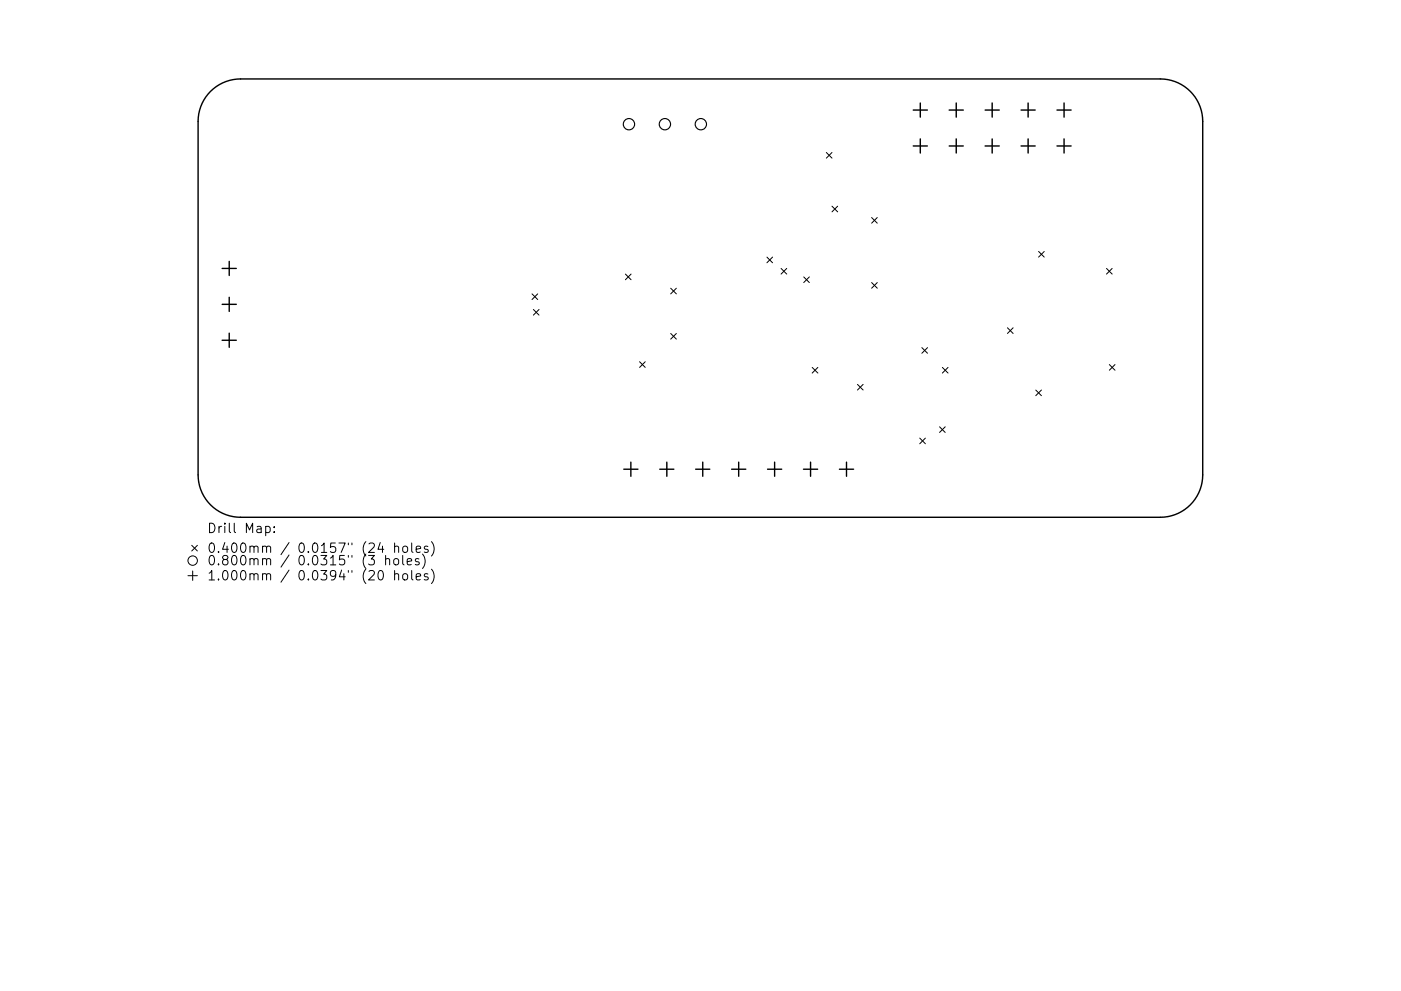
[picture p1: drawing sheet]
<svg xmlns="http://www.w3.org/2000/svg" width="297mm" height="210mm" viewBox="0 0 297 210" stroke-linecap="round" stroke-linejoin="round" font-family="sans-serif">
<defs><g id="words">
<g font-size="2.8">
<text x="43.9" y="113.1">Drill Map:</text>
<text x="43.9" y="117.3">0.400mm / 0.0157&quot; (24 holes)</text>
<text x="43.9" y="119.9">0.800mm / 0.0315&quot; (3 holes)</text>
<text x="43.9" y="123.1">1.000mm / 0.0394&quot; (20 holes)</text>
</g>
</g></defs>
<g fill="none" stroke="#000" stroke-width=".3">
<path d="M44.6 19.4a9 9 0 0 1 6.4-2.6h195a9 9 0 0 1 9 9v75a9 9 0 0 1-9 9h-195a9 9 0 0 1-9-9v-75a9 9 0 0 1 2.6-6.4zM193.6 23.4h3M193.6 31h3M195.1 21.9v3M195.1 29.5v3M201.2 23.4h3M201.2 31h3M202.7 21.9v3M202.7 29.5v3M208.9 23.4h3M208.9 31h3M210.4 21.9v3"/>
<path d="M210.4 29.5v3M216.5 23.4h3M216.5 31h3M218 21.9v3M218 29.5v3M224.1 23.4h3M224.1 31h3M225.6 21.9v3M225.6 29.5v3M47.1 57h3M48.6 55.5v3M47.1 64.6h3"/>
<path d="M47.1 72.2h3M48.6 63.1v3M48.6 70.7v3M132.3 99.6h3M133.8 98.1v3M139.9 99.6h3M141.4 98.1v3M147.5 99.6h3M149 98.1v3M155.1 99.6h3M156.6 98.1v3M162.7 99.6h3"/>
<path d="M164.2 98.1v3M170.4 99.6h3M171.9 98.1v3M178 99.6h3M179.5 98.1v3"/>
</g>
<g fill="none" stroke="#000" stroke-width=".21">
<path d="M175.2 32.4l1.2 1.2M176.4 32.4l-1.2 1.2M132.6 58.2l1.2 1.2M133.8 58.2l-1.2 1.2M162.6 54.6l1.2 1.2M163.8 54.6l-1.2 1.2M165.6 57l1.2 1.2M166.8 57l-1.2 1.2M170.4 58.8l1.2 1.2M171.6 58.8l-1.2 1.2M176.4 43.8l1.2 1.2M177.6 43.8l-1.2 1.2"/>
<path d="M184.8 46.2l1.2 1.2M184.8 60l1.2 1.2M186 46.2l-1.2 1.2M186 60l-1.2 1.2M220.2 53.4l1.2 1.2M221.4 53.4l-1.2 1.2M234.6 57l1.2 1.2M235.8 57l-1.2 1.2M112.8 62.4l1.2 1.2M113.1 65.7l1.2 1.2M114 62.4l-1.2 1.2M114.3 65.7l-1.2 1.2"/>
<path d="M135.6 76.8l1.2 1.2M136.8 76.8l-1.2 1.2M142.2 61.2l1.2 1.2M142.2 70.8l1.2 1.2M143.4 61.2l-1.2 1.2M143.4 70.8l-1.2 1.2M172.2 78l1.2 1.2M173.4 78l-1.2 1.2M195.5 73.8l1.2 1.2M196.7 73.8l-1.2 1.2M199.8 78l1.2 1.2M201 78l-1.2 1.2"/>
<path d="M213.6 69.6l1.2 1.2M214.8 69.6l-1.2 1.2M235.2 77.4l1.2 1.2M236.4 77.4l-1.2 1.2M181.8 81.6l1.2 1.2M183 81.6l-1.2 1.2M195 93l1.2 1.2M196.2 93l-1.2 1.2M199.2 90.6l1.2 1.2M200.4 90.6l-1.2 1.2M219.6 82.8l1.2 1.2M220.8 82.8l-1.2 1.2"/>
<path d="M40.7 115.7l1.2 1.2M41.9 115.7l-1.2 1.2M56.3 111.8l.6-.1 .4 .4v.5l-.2 .3h-.8M58.1 112.8v.2M58.1 111.8v.2M80.6 115.1l-.5 1.4h1.3M81.8 118.7a.5 .5 0 0 1 .8 .1v1M81.8 117.8v2M83.6 118.7a.54 .54 0 0 1 .5-.2 .54 .54 0 0 1 .4 .4v.6a.54 .54 0 0 1-.5 .4 .54 .54 0 0 1-.5-.4zM83.7 116.1a.5 .5 0 0 1 .8 .1v1M83.7 115.2v2M85.4 117.8v1.8l.3 .2"/>
<path d="M85.5 116.1a.54 .54 0 0 1 .5-.2 .54 .54 0 0 1 .4 .4l-.1 .7a.54 .54 0 0 1-.5 .2 .54 .54 0 0 1-.4-.4zM86.3 119.2l1-.2-.1-.4-.6-.1-.3 .3 .1 1h.8M87.3 115.2v1.7l.3 .3M88.2 116.5l1-.2-.1-.3-.6-.1-.3 .3 .1 .9h.8M88.8 118.6l-.5-.1-.3 .3 .1 .3 .7 .2v.5h-.8M89.6 117.6a2.29 2.29 0 0 1 0 3M90.7 116l-.5-.1-.2 .3v.2l.7 .2v.5h-.7M91.5 114.9a2.29 2.29 0 0 1 0 3.1M39.9 122.1h2M40.9 121.1v2M80.3 121.2l.5-.2a1.25 1.25 0 0 1 0 2h-.4l-.2-.3-.1-.9zM83.7 121.9a.5 .5 0 0 1 .8 .1v1"/>
<path d="M83.7 121v2M85.5 121.9a.54 .54 0 0 1 .5-.2 .54 .54 0 0 1 .4 .4v.6a.54 .54 0 0 1-.5 .4 .54 .54 0 0 1-.5-.4zM87.3 121v1.8l.3 .2M88.2 122.4l1-.2-.1-.4-.6-.1-.3 .3 .1 1h.8M90.7 121.8l-.5-.1-.2 .3v.3l.7 .2v.5h-.7M91.5 120.8a2.29 2.29 0 0 1 0 3"/>
<circle cx="40.9" cy="118.9" r="1"/>
</g>
<g fill="none" stroke="#000" stroke-width=".24">
<circle cx="133.4" cy="26.4" r="1.2"/>
<circle cx="141" cy="26.4" r="1.2"/>
<circle cx="148.6" cy="26.4" r="1.2"/>
</g>
<use href="#words"/>
</svg>
